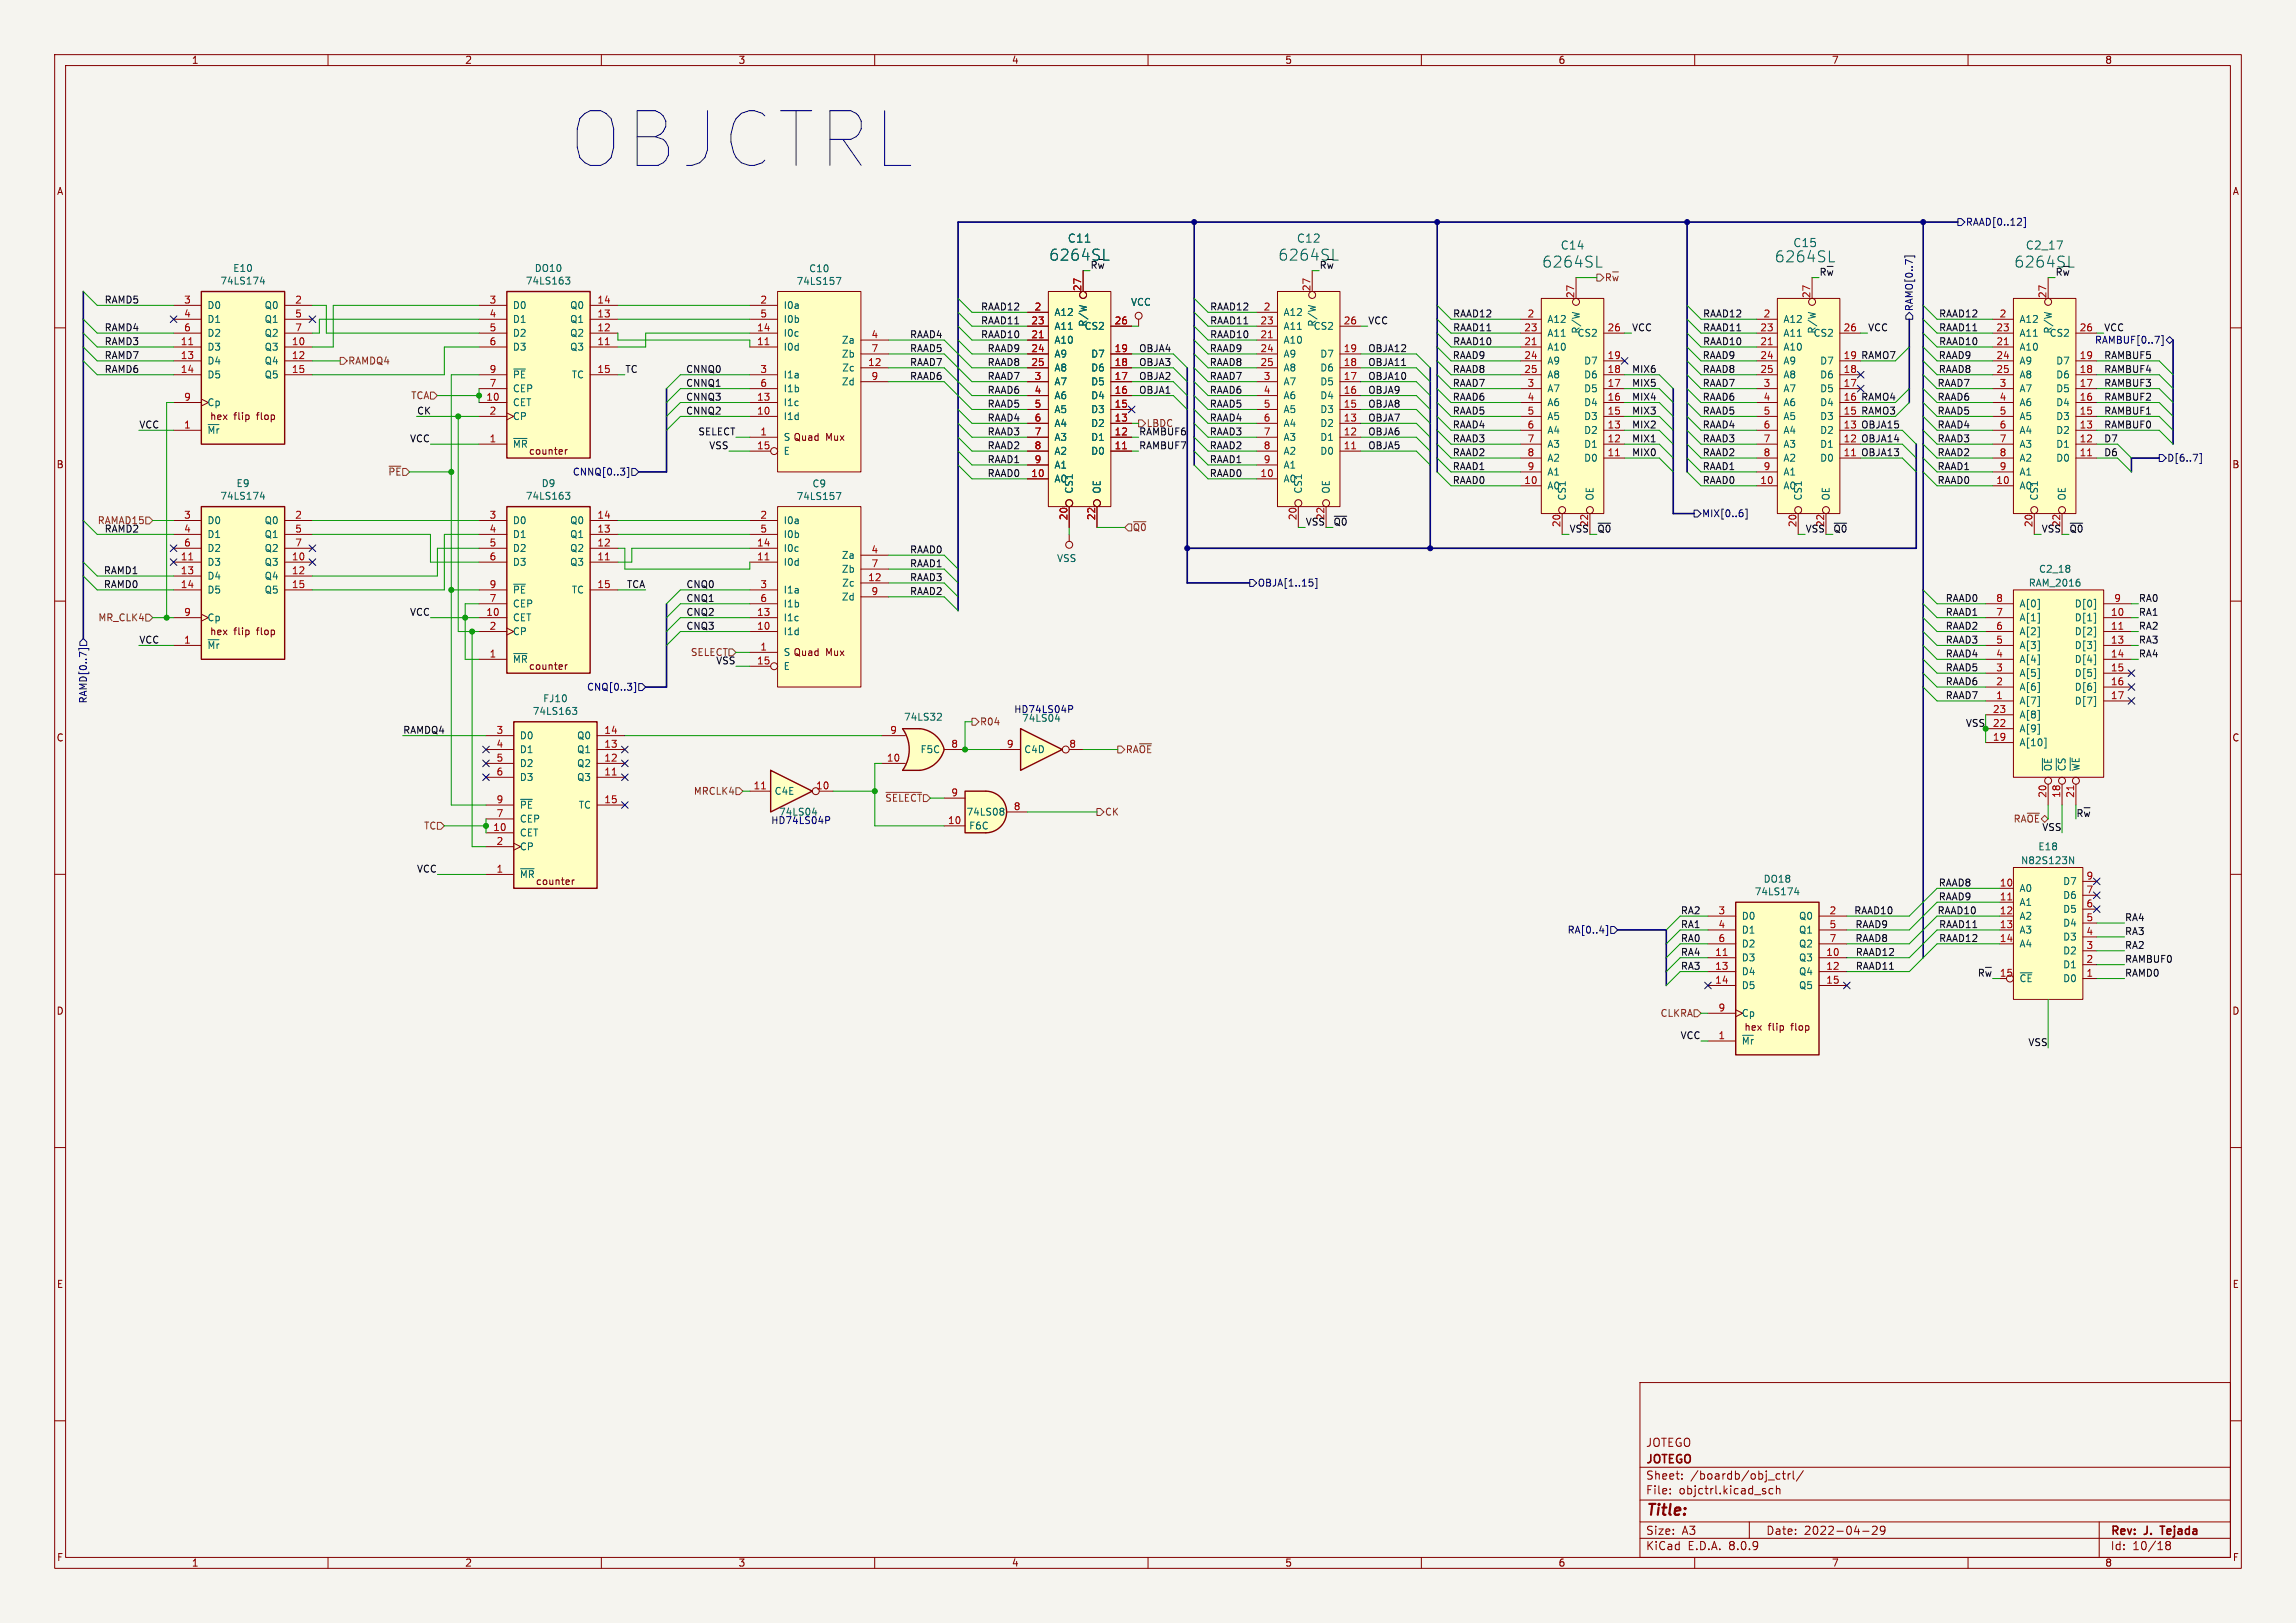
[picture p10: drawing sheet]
<svg xmlns="http://www.w3.org/2000/svg" width="420mm" height="297mm" viewBox="0 0 420 297" stroke-linecap="round" stroke-linejoin="round" font-family="sans-serif">
<defs><g id="words">
<text font-size="13.9" fill="#0000c2" x="105.3" y="31.5">OBJCTRL</text>
<g font-size="2.8" fill="#006464">
<text x="191.9" y="47.9">6264SL</text>
<text x="233.8" y="47.9">6264SL</text>
<text x="282" y="49.2">6264SL</text>
<text x="324.6" y="48.2">6264SL</text>
<text x="368.4" y="49.2">6264SL</text>
</g>
<text font-size="2.8" fill="#840000" x="301" y="277.9">Title:</text>
<g font-size="2.1" fill="#006464">
<text x="195.2" y="44.6">C11</text>
<text x="237.1" y="44.6">C12</text>
<text x="285.4" y="45.9">C14</text>
<text x="327.9" y="45.4">C15</text>
<text x="370.5" y="45.9">C2_17</text>
</g>
<g font-size="2.1" fill="#840000">
<text x="301" y="268.2">JOTEGO</text>
<text x="301" y="265">JOTEGO</text>
<text x="301" y="273.7">File:</text>
<text x="301" y="271">Sheet:</text>
<text x="307.1" y="273.7">objctrl.kicad_sch</text>
<text x="309.2" y="271">/boardb/obj_ctrl/</text>
<text x="301" y="281.1">Size:</text>
<text x="307.6" y="281.1">A3</text>
<text x="323" y="281.1">Date:</text>
<text x="330" y="281.1">2022-04-29</text>
<text x="386" y="281.3">Rev:</text>
<text x="392.4" y="281.3">J.</text>
<text x="396" y="281.3">Tejada</text>
<text x="301" y="283.9">KiCad</text>
<text x="308.7" y="283.9">E.D.A.</text>
<text x="316.3" y="283.9">8.0.9</text>
<text x="386" y="283.9">Id:</text>
<text x="390.1" y="283.9">10/18</text>
</g>
<g font-size="1.8" fill="#840000">
<text x="35" y="11.9">1</text>
<text x="85" y="11.9">2</text>
<text x="135" y="11.9">3</text>
<text x="185" y="11.9">4</text>
<text x="235" y="11.9">5</text>
<text x="285" y="11.9">6</text>
<text x="335" y="11.9">7</text>
<text x="385" y="11.9">8</text>
<text x="10.3" y="35.9">A</text>
<text x="408.3" y="35.9">A</text>
<text x="42.8" y="77.1">flip</text>
<text x="47.1" y="77.1">flop</text>
<text x="96.7" y="83.4">counter</text>
<text x="151" y="80.9">Mux</text>
<text x="10.3" y="85.9">B</text>
<text x="408.2" y="85.9">B</text>
<text x="42.8" y="116.4">flip</text>
<text x="47.1" y="116.4">flop</text>
<text x="96.7" y="122.8">counter</text>
<text x="151" y="120.3">Mux</text>
<text x="10.3" y="135.9">C</text>
<text x="408.2" y="135.9">C</text>
<text x="97.9" y="162.2">counter</text>
<text x="10.3" y="185.9">D</text>
<text x="408.2" y="185.9">D</text>
<text x="323.4" y="188.8">flip</text>
<text x="327.8" y="188.8">flop</text>
<text x="10.3" y="235.9">E</text>
<text x="408.3" y="235.9">E</text>
<text x="10.3" y="285.9">F</text>
<text x="35" y="286.9">1</text>
<text x="85" y="286.9">2</text>
<text x="135" y="286.9">3</text>
<text x="185" y="286.9">4</text>
<text x="235" y="286.9">5</text>
<text x="285" y="286.9">6</text>
<text x="335" y="286.9">7</text>
<text x="385" y="286.9">8</text>
<text x="408.3" y="285.9">F</text>
</g>
<g font-size="1.8" fill="#000084">
<text x="359.5" y="41.5">RAAD[0..12]</text>
<text x="350.1" y="57" transform="rotate(-90 350.1 57)">RAMO[0..7]</text>
<text x="383.1" y="63.1">RAMBUF[0..7]</text>
<text x="104.7" y="87.2">CNNQ[0..3]</text>
<text x="396.3" y="84.7">D[6..7]</text>
<text x="311.3" y="94.8">MIX[0..6]</text>
<text x="230" y="107.5">OBJA[1..15]</text>
<text x="16.1" y="128.8" transform="rotate(-90 16.1 128.8)">RAMD[0..7]</text>
<text x="107.3" y="126.6">CNQ[0..3]</text>
<text x="286.7" y="171">RA[0..4]</text>
</g>
<g font-size="1.8" fill="#006464">
<text x="40.2" y="52.3">74LS174</text>
<text x="42.6" y="50">E10</text>
<text x="96.1" y="52.3">74LS163</text>
<text x="97.7" y="50">DO10</text>
<text x="145.6" y="52.3">74LS157</text>
<text x="147.9" y="50">C10</text>
<text x="199.4" y="49.3">R~{w}</text>
<text x="37.8" y="56.7">D0</text>
<text x="37.8" y="59.3">D1</text>
<text x="48.3" y="56.7">Q0</text>
<text x="48.3" y="59.3">Q1</text>
<text x="93.7" y="56.7">D0</text>
<text x="93.7" y="59.3">D1</text>
<text x="104.2" y="59.3">Q1</text>
<text x="104.2" y="56.7">Q0</text>
<text x="143.3" y="56.7">I0a</text>
<text x="143.3" y="59.3">I0b</text>
<text x="192.8" y="58">A12</text>
<text x="199" y="59.9" transform="rotate(-90 199 59.9)">R/W</text>
<text x="206.8" y="56.2">VCC</text>
<text x="234.7" y="58">A12</text>
<text x="240.9" y="59.9" transform="rotate(-90 240.9 59.9)">R/W</text>
<text x="283" y="59.3">A12</text>
<text x="326.1" y="59.3">A12</text>
<text x="369.3" y="59.3">A12</text>
<text x="37.8" y="64.4">D3</text>
<text x="37.8" y="61.8">D2</text>
<text x="48.3" y="64.4">Q3</text>
<text x="48.3" y="61.8">Q2</text>
<text x="93.7" y="61.8">D2</text>
<text x="93.7" y="64.4">D3</text>
<text x="104.2" y="64.4">Q3</text>
<text x="104.2" y="61.8">Q2</text>
<text x="143.3" y="64.4">I0d</text>
<text x="143.3" y="61.8">I0c</text>
<text x="153.9" y="63.1">Za</text>
<text x="153.9" y="65.6">Zb</text>
<text x="192.8" y="63.1">A10</text>
<text x="192.8" y="60.6">A11</text>
<text x="192.8" y="65.6">A9</text>
<text x="198.3" y="60.6">CS2</text>
<text x="199.5" y="65.6">D7</text>
<text x="234.7" y="63.1">A10</text>
<text x="234.7" y="60.6">A11</text>
<text x="234.7" y="65.6">A9</text>
<text x="240.2" y="60.6">CS2</text>
<text x="241.4" y="65.6">D7</text>
<text x="283" y="64.4">A10</text>
<text x="283" y="61.8">A11</text>
<text x="288.5" y="61.8">CS2</text>
<text x="289.2" y="61.2" transform="rotate(-90 289.2 61.2)">R/W</text>
<text x="326.1" y="64.4">A10</text>
<text x="326.1" y="61.8">A11</text>
<text x="331.6" y="61.8">CS2</text>
<text x="332.3" y="61.2" transform="rotate(-90 332.3 61.2)">R/W</text>
<text x="369.3" y="64.4">A10</text>
<text x="369.3" y="61.8">A11</text>
<text x="374.8" y="61.8">CS2</text>
<text x="375.5" y="61.2" transform="rotate(-90 375.5 61.2)">R/W</text>
<text x="37.8" y="66.9">D4</text>
<text x="37.8" y="69.4">D5</text>
<text x="48.3" y="66.9">Q4</text>
<text x="48.3" y="69.4">Q5</text>
<text x="93.7" y="72">CEP</text>
<text x="93.7" y="69.4">~{PE}</text>
<text x="104.5" y="69.4">TC</text>
<text x="143.3" y="69.4">I1a</text>
<text x="143.3" y="72">I1b</text>
<text x="153.9" y="70.7">Zd</text>
<text x="154" y="68.2">Zc</text>
<text x="192.8" y="68.2">A8</text>
<text x="192.8" y="70.7">A7</text>
<text x="199.5" y="70.7">D5</text>
<text x="199.5" y="68.2">D6</text>
<text x="234.7" y="68.2">A8</text>
<text x="234.7" y="70.7">A7</text>
<text x="241.4" y="70.7">D5</text>
<text x="241.4" y="68.2">D6</text>
<text x="283" y="66.9">A9</text>
<text x="283" y="69.4">A8</text>
<text x="283" y="72">A7</text>
<text x="289.7" y="72">D5</text>
<text x="289.7" y="69.4">D6</text>
<text x="289.7" y="66.9">D7</text>
<text x="326.1" y="66.9">A9</text>
<text x="326.1" y="69.4">A8</text>
<text x="326.1" y="72">A7</text>
<text x="332.9" y="72">D5</text>
<text x="332.9" y="69.4">D6</text>
<text x="332.9" y="66.9">D7</text>
<text x="369.3" y="66.9">A9</text>
<text x="369.3" y="69.4">A8</text>
<text x="369.3" y="72">A7</text>
<text x="376" y="72">D5</text>
<text x="376" y="69.4">D6</text>
<text x="376" y="66.9">D7</text>
<text x="37.8" y="74.5">Cp</text>
<text x="38.3" y="77.1">hex</text>
<text x="93.7" y="74.5">CET</text>
<text x="93.7" y="77.1">CP</text>
<text x="143.3" y="77.1">I1d</text>
<text x="143.3" y="74.5">I1c</text>
<text x="192.8" y="73.3">A6</text>
<text x="192.8" y="75.8">A5</text>
<text x="199.5" y="75.8">D3</text>
<text x="199.5" y="73.3">D4</text>
<text x="234.7" y="73.3">A6</text>
<text x="234.7" y="75.8">A5</text>
<text x="241.4" y="75.8">D3</text>
<text x="241.4" y="73.3">D4</text>
<text x="283" y="74.5">A6</text>
<text x="283" y="77.1">A5</text>
<text x="289.7" y="77.1">D3</text>
<text x="289.7" y="74.5">D4</text>
<text x="326.1" y="74.5">A6</text>
<text x="326.1" y="77.1">A5</text>
<text x="332.9" y="77.1">D3</text>
<text x="332.9" y="74.5">D4</text>
<text x="369.3" y="74.5">A6</text>
<text x="369.3" y="77.1">A5</text>
<text x="376" y="77.1">D3</text>
<text x="376" y="74.5">D4</text>
<text x="37.8" y="79.6">~{Mr}</text>
<text x="93.7" y="82.1">~{MR}</text>
<text x="143.3" y="80.9">S Quad</text>
<text x="143.3" y="83.4">E</text>
<text x="192.8" y="78.3">A4</text>
<text x="192.8" y="80.9">A3</text>
<text x="192.8" y="83.4">A2</text>
<text x="199.5" y="83.4">D0</text>
<text x="199.5" y="80.9">D1</text>
<text x="199.5" y="78.3">D2</text>
<text x="234.7" y="78.3">A4</text>
<text x="234.7" y="80.9">A3</text>
<text x="234.7" y="83.4">A2</text>
<text x="241.4" y="83.4">D0</text>
<text x="241.4" y="80.9">D1</text>
<text x="241.4" y="78.3">D2</text>
<text x="283" y="79.6">A4</text>
<text x="283" y="82.1">A3</text>
<text x="289.7" y="82.1">D1</text>
<text x="289.7" y="79.6">D2</text>
<text x="326.1" y="79.6">A4</text>
<text x="326.1" y="82.1">A3</text>
<text x="332.9" y="82.1">D1</text>
<text x="332.9" y="79.6">D2</text>
<text x="369.3" y="79.6">A4</text>
<text x="369.3" y="82.1">A3</text>
<text x="376" y="82.1">D1</text>
<text x="376" y="79.6">D2</text>
<text x="43.2" y="89.3">E9</text>
<text x="99" y="89.3">D9</text>
<text x="148.5" y="89.4">C9</text>
<text x="192.8" y="88.5">A0</text>
<text x="192.8" y="86">A1</text>
<text x="234.7" y="88.5">A0</text>
<text x="234.7" y="86">A1</text>
<text x="283" y="89.8">A0</text>
<text x="283" y="84.7">A2</text>
<text x="283" y="87.2">A1</text>
<text x="289.7" y="84.7">D0</text>
<text x="326.1" y="89.8">A0</text>
<text x="326.1" y="84.7">A2</text>
<text x="326.1" y="87.2">A1</text>
<text x="332.9" y="84.7">D0</text>
<text x="369.3" y="89.8">A0</text>
<text x="369.3" y="84.7">A2</text>
<text x="369.3" y="87.2">A1</text>
<text x="376" y="84.7">D0</text>
<text x="40.2" y="91.6">74LS174</text>
<text x="96.1" y="91.6">74LS163</text>
<text x="145.6" y="91.7">74LS157</text>
<text x="196.4" y="90.4" transform="rotate(-90 196.4 90.4)">CS1</text>
<text x="201.5" y="90.4" transform="rotate(-90 201.5 90.4)">OE</text>
<text x="238.4" y="90.4" transform="rotate(-90 238.4 90.4)">CS1</text>
<text x="243.4" y="90.4" transform="rotate(-90 243.4 90.4)">OE</text>
<text x="286.6" y="91.7" transform="rotate(-90 286.6 91.7)">CS1</text>
<text x="291.7" y="91.7" transform="rotate(-90 291.7 91.7)">OE</text>
<text x="329.8" y="91.7" transform="rotate(-90 329.8 91.7)">CS1</text>
<text x="334.9" y="91.7" transform="rotate(-90 334.9 91.7)">OE</text>
<text x="373" y="91.7" transform="rotate(-90 373 91.7)">CS1</text>
<text x="378.1" y="91.7" transform="rotate(-90 378.1 91.7)">OE</text>
<text x="37.8" y="96.1">D0</text>
<text x="37.8" y="98.7">D1</text>
<text x="37.8" y="101.2">D2</text>
<text x="48.3" y="96.1">Q0</text>
<text x="48.3" y="98.7">Q1</text>
<text x="48.3" y="101.2">Q2</text>
<text x="93.7" y="96.1">D0</text>
<text x="93.7" y="98.7">D1</text>
<text x="93.7" y="101.2">D2</text>
<text x="104.2" y="101.2">Q2</text>
<text x="104.2" y="98.7">Q1</text>
<text x="104.2" y="96.1">Q0</text>
<text x="143.3" y="101.2">I0c</text>
<text x="143.3" y="96.1">I0a</text>
<text x="143.3" y="98.7">I0b</text>
<text x="37.8" y="103.7">D3</text>
<text x="37.8" y="106.3">D4</text>
<text x="48.3" y="103.7">Q3</text>
<text x="48.3" y="106.3">Q4</text>
<text x="93.7" y="103.7">D3</text>
<text x="104.2" y="103.7">Q3</text>
<text x="143.3" y="103.7">I0d</text>
<text x="153.9" y="102.5">Za</text>
<text x="153.9" y="105">Zb</text>
<text x="154" y="107.5">Zc</text>
<text x="193.3" y="103">VSS</text>
<text x="371" y="107.5">RAM_2016</text>
<text x="372.9" y="105">C2_18</text>
<text x="37.8" y="108.8">D5</text>
<text x="37.8" y="113.9">Cp</text>
<text x="48.3" y="108.8">Q5</text>
<text x="93.7" y="113.9">CET</text>
<text x="93.7" y="111.4">CEP</text>
<text x="93.7" y="108.8">~{PE}</text>
<text x="104.5" y="108.8">TC</text>
<text x="143.3" y="113.9">I1c</text>
<text x="143.3" y="108.8">I1a</text>
<text x="143.3" y="111.4">I1b</text>
<text x="153.9" y="110.1">Zd</text>
<text x="369.3" y="113.9">A[1]</text>
<text x="369.3" y="111.4">A[0]</text>
<text x="379.4" y="113.9">D[1]</text>
<text x="379.4" y="111.4">D[0]</text>
<text x="37.8" y="119">~{Mr}</text>
<text x="38.3" y="116.4">hex</text>
<text x="93.7" y="116.4">CP</text>
<text x="143.3" y="116.4">I1d</text>
<text x="369.3" y="119">A[3]</text>
<text x="369.3" y="116.4">A[2]</text>
<text x="379.4" y="116.4">D[2]</text>
<text x="379.4" y="119">D[3]</text>
<text x="93.7" y="121.5">~{MR}</text>
<text x="143.3" y="120.2">S Quad</text>
<text x="143.3" y="122.8">E</text>
<text x="369.3" y="124.1">A[5]</text>
<text x="369.3" y="121.5">A[4]</text>
<text x="379.4" y="121.5">D[4]</text>
<text x="379.4" y="124.1">D[5]</text>
<text x="97.4" y="131">74LS163</text>
<text x="99.3" y="128.7">FJ10</text>
<text x="369.3" y="129.1">A[7]</text>
<text x="369.3" y="126.6">A[6]</text>
<text x="369.3" y="131.7">A[8]</text>
<text x="379.4" y="126.6">D[6]</text>
<text x="379.4" y="129.1">D[7]</text>
<text x="95" y="135.5">D0</text>
<text x="105.5" y="135.5">Q0</text>
<text x="165.3" y="132.1">74LS32</text>
<text x="369.3" y="136.8">A[10]</text>
<text x="369.3" y="134.2">A[9]</text>
<text x="95" y="138">D1</text>
<text x="95" y="140.6">D2</text>
<text x="95" y="143.1">D3</text>
<text x="105.5" y="143.1">Q3</text>
<text x="105.5" y="140.6">Q2</text>
<text x="105.5" y="138">Q1</text>
<text x="168.3" y="138">F5C</text>
<text x="187.3" y="138">C4D</text>
<text x="375.5" y="141.2" transform="rotate(-90 375.5 141.2)">~{OE}</text>
<text x="378.1" y="141.2" transform="rotate(-90 378.1 141.2)">~{CS}</text>
<text x="380.6" y="141.2" transform="rotate(-90 380.6 141.2)">~{WE}</text>
<text x="95" y="148.2">~{PE}</text>
<text x="105.8" y="148.2">TC</text>
<text x="141.6" y="145.6">C4E</text>
<text x="176.7" y="149.5">74LS08</text>
<text x="95" y="153.3">CET</text>
<text x="95" y="155.8">CP</text>
<text x="95" y="150.7">CEP</text>
<text x="177.2" y="152">F6C</text>
<text x="372.8" y="155.8">E18</text>
<text x="95" y="160.9">~{MR}</text>
<text x="322.5" y="161.7">DO18</text>
<text x="369.6" y="158.3">N82S123N</text>
<text x="320.9" y="164">74LS174</text>
<text x="369.3" y="163.4">A0</text>
<text x="369.3" y="166">A1</text>
<text x="377.3" y="167.2">D5</text>
<text x="377.3" y="164.7">D6</text>
<text x="377.3" y="162.2">D7</text>
<text x="318.5" y="168.5">D0</text>
<text x="318.5" y="171">D1</text>
<text x="318.5" y="173.6">D2</text>
<text x="329" y="168.5">Q0</text>
<text x="329" y="171">Q1</text>
<text x="329" y="173.6">Q2</text>
<text x="369.3" y="168.5">A2</text>
<text x="369.3" y="171">A3</text>
<text x="369.3" y="173.6">A4</text>
<text x="377.3" y="172.3">D3</text>
<text x="377.3" y="169.8">D4</text>
<text x="318.5" y="176.1">D3</text>
<text x="318.5" y="178.7">D4</text>
<text x="329" y="176.1">Q3</text>
<text x="329" y="178.7">Q4</text>
<text x="369.3" y="179.9">~{CE}</text>
<text x="377.3" y="179.9">D0</text>
<text x="377.3" y="177.4">D1</text>
<text x="377.3" y="174.9">D2</text>
<text x="318.5" y="181.2">D5</text>
<text x="329" y="181.2">Q5</text>
<text x="318.5" y="191.4">~{Mr}</text>
<text x="318.5" y="186.3">Cp</text>
<text x="319" y="188.8">hex</text>
</g>
<g font-size="1.8" fill="#a90000">
<text x="197.9" y="53.4" transform="rotate(-90 197.9 53.4)">27</text>
<text x="239.8" y="53.4" transform="rotate(-90 239.8 53.4)">27</text>
<text x="33.6" y="55.6">3</text>
<text x="33.6" y="58.2">4</text>
<text x="53.9" y="55.6">2</text>
<text x="53.9" y="58.2">5</text>
<text x="89.5" y="55.6">3</text>
<text x="89.5" y="58.2">4</text>
<text x="109.2" y="58.2">13</text>
<text x="109.2" y="55.6">14</text>
<text x="139" y="55.6">2</text>
<text x="139" y="58.2">5</text>
<text x="188.6" y="59.4">23</text>
<text x="189.2" y="56.9">2</text>
<text x="203.8" y="59.4">26</text>
<text x="230.5" y="59.4">23</text>
<text x="231.1" y="56.9">2</text>
<text x="245.7" y="59.4">26</text>
<text x="279.3" y="58.2">2</text>
<text x="288" y="54.7" transform="rotate(-90 288 54.7)">27</text>
<text x="322.5" y="58.2">2</text>
<text x="331.2" y="54.7" transform="rotate(-90 331.2 54.7)">27</text>
<text x="365.7" y="58.2">2</text>
<text x="374.4" y="54.7" transform="rotate(-90 374.4 54.7)">27</text>
<text x="33" y="63.2">11</text>
<text x="33" y="65.8">13</text>
<text x="33.6" y="60.7">6</text>
<text x="53.3" y="63.2">10</text>
<text x="53.3" y="65.8">12</text>
<text x="53.9" y="60.7">7</text>
<text x="89.5" y="60.7">5</text>
<text x="89.5" y="63.2">6</text>
<text x="109.2" y="63.2">11</text>
<text x="109.2" y="60.7">12</text>
<text x="138.4" y="63.2">11</text>
<text x="138.4" y="60.7">14</text>
<text x="159.3" y="62">4</text>
<text x="159.3" y="64.5">7</text>
<text x="188.6" y="62">21</text>
<text x="188.6" y="64.5">24</text>
<text x="203.8" y="64.5">19</text>
<text x="230.5" y="62">21</text>
<text x="230.5" y="64.5">24</text>
<text x="245.7" y="64.5">19</text>
<text x="278.7" y="63.2">21</text>
<text x="278.7" y="60.7">23</text>
<text x="278.7" y="65.8">24</text>
<text x="294" y="65.8">19</text>
<text x="294" y="60.7">26</text>
<text x="321.9" y="63.2">21</text>
<text x="321.9" y="60.7">23</text>
<text x="321.9" y="65.8">24</text>
<text x="337.1" y="65.8">19</text>
<text x="337.1" y="60.7">26</text>
<text x="365.1" y="63.2">21</text>
<text x="365.1" y="60.7">23</text>
<text x="365.1" y="65.8">24</text>
<text x="380.3" y="65.8">19</text>
<text x="380.3" y="60.7">26</text>
<text x="33" y="68.3">14</text>
<text x="53.3" y="68.3">15</text>
<text x="89.5" y="70.9">7</text>
<text x="89.5" y="68.3">9</text>
<text x="109.2" y="68.3">15</text>
<text x="139" y="68.3">3</text>
<text x="139" y="70.9">6</text>
<text x="158.7" y="67.1">12</text>
<text x="159.3" y="69.6">9</text>
<text x="188.6" y="67.1">25</text>
<text x="189.2" y="69.6">3</text>
<text x="203.8" y="69.6">17</text>
<text x="203.8" y="67.1">18</text>
<text x="230.5" y="67.1">25</text>
<text x="231.1" y="69.6">3</text>
<text x="245.7" y="69.6">17</text>
<text x="245.7" y="67.1">18</text>
<text x="278.7" y="68.3">25</text>
<text x="279.3" y="70.9">3</text>
<text x="294" y="70.9">17</text>
<text x="294" y="68.3">18</text>
<text x="321.9" y="68.3">25</text>
<text x="322.5" y="70.9">3</text>
<text x="337.1" y="70.9">17</text>
<text x="337.1" y="68.3">18</text>
<text x="365.1" y="68.3">25</text>
<text x="365.7" y="70.9">3</text>
<text x="380.3" y="70.9">17</text>
<text x="380.3" y="68.3">18</text>
<text x="33.6" y="73.4">9</text>
<text x="88.9" y="73.4">10</text>
<text x="89.5" y="75.9">2</text>
<text x="138.4" y="75.9">10</text>
<text x="138.4" y="73.4">13</text>
<text x="189.2" y="72.1">4</text>
<text x="189.2" y="74.7">5</text>
<text x="189.2" y="77.2">6</text>
<text x="203.8" y="77.2">13</text>
<text x="203.8" y="74.7">15</text>
<text x="203.8" y="72.1">16</text>
<text x="231.1" y="72.1">4</text>
<text x="231.1" y="74.7">5</text>
<text x="231.1" y="77.2">6</text>
<text x="245.7" y="77.2">13</text>
<text x="245.7" y="74.7">15</text>
<text x="245.7" y="72.1">16</text>
<text x="279.3" y="73.4">4</text>
<text x="279.3" y="75.9">5</text>
<text x="294" y="75.9">15</text>
<text x="294" y="73.4">16</text>
<text x="322.5" y="73.4">4</text>
<text x="322.5" y="75.9">5</text>
<text x="337.1" y="75.9">15</text>
<text x="337.1" y="73.4">16</text>
<text x="365.7" y="73.4">4</text>
<text x="365.7" y="75.9">5</text>
<text x="380.3" y="75.9">15</text>
<text x="380.3" y="73.4">16</text>
<text x="33.6" y="78.5">1</text>
<text x="89.5" y="81">1</text>
<text x="138.4" y="82.3">15</text>
<text x="139" y="79.8">1</text>
<text x="189.2" y="79.8">7</text>
<text x="189.2" y="82.3">8</text>
<text x="203.8" y="82.3">11</text>
<text x="203.8" y="79.8">12</text>
<text x="231.1" y="79.8">7</text>
<text x="231.1" y="82.3">8</text>
<text x="245.7" y="82.3">11</text>
<text x="245.7" y="79.8">12</text>
<text x="279.3" y="78.5">6</text>
<text x="279.3" y="81">7</text>
<text x="279.3" y="83.6">8</text>
<text x="294" y="83.6">11</text>
<text x="294" y="81">12</text>
<text x="294" y="78.5">13</text>
<text x="322.5" y="78.5">6</text>
<text x="322.5" y="81">7</text>
<text x="322.5" y="83.6">8</text>
<text x="337.1" y="83.6">11</text>
<text x="337.1" y="81">12</text>
<text x="337.1" y="78.5">13</text>
<text x="365.7" y="78.5">6</text>
<text x="365.7" y="81">7</text>
<text x="365.7" y="83.6">8</text>
<text x="380.3" y="83.6">11</text>
<text x="380.3" y="81">12</text>
<text x="380.3" y="78.5">13</text>
<text x="188.6" y="87.4">10</text>
<text x="189.2" y="84.8">9</text>
<text x="230.5" y="87.4">10</text>
<text x="231.1" y="84.8">9</text>
<text x="278.7" y="88.6">10</text>
<text x="279.3" y="86.1">9</text>
<text x="321.9" y="88.6">10</text>
<text x="322.5" y="86.1">9</text>
<text x="365.1" y="88.6">10</text>
<text x="365.7" y="86.1">9</text>
<text x="33.6" y="95">3</text>
<text x="53.9" y="95">2</text>
<text x="89.5" y="95">3</text>
<text x="109.2" y="95">14</text>
<text x="139" y="95">2</text>
<text x="195.3" y="95.3" transform="rotate(-90 195.3 95.3)">20</text>
<text x="200.4" y="95.3" transform="rotate(-90 200.4 95.3)">22</text>
<text x="237.2" y="95.3" transform="rotate(-90 237.2 95.3)">20</text>
<text x="33.6" y="97.5">4</text>
<text x="33.6" y="100.1">6</text>
<text x="53.9" y="97.5">5</text>
<text x="53.9" y="100.1">7</text>
<text x="89.5" y="97.5">4</text>
<text x="89.5" y="100.1">5</text>
<text x="109.2" y="100.1">12</text>
<text x="109.2" y="97.5">13</text>
<text x="138.4" y="100.1">14</text>
<text x="139" y="97.5">5</text>
<text x="159.3" y="101.3">4</text>
<text x="285.5" y="96.6" transform="rotate(-90 285.5 96.6)">20</text>
<text x="328.7" y="96.6" transform="rotate(-90 328.7 96.6)">20</text>
<text x="371.9" y="96.6" transform="rotate(-90 371.9 96.6)">20</text>
<text x="33" y="102.6">11</text>
<text x="33" y="105.2">13</text>
<text x="33" y="107.7">14</text>
<text x="53.3" y="102.6">10</text>
<text x="53.3" y="105.2">12</text>
<text x="53.3" y="107.7">15</text>
<text x="89.5" y="102.6">6</text>
<text x="89.5" y="107.7">9</text>
<text x="109.2" y="102.6">11</text>
<text x="109.2" y="107.7">15</text>
<text x="138.4" y="102.6">11</text>
<text x="139" y="107.7">3</text>
<text x="158.7" y="106.4">12</text>
<text x="159.3" y="103.9">7</text>
<text x="33.6" y="112.8">9</text>
<text x="88.9" y="112.8">10</text>
<text x="89.5" y="110.2">7</text>
<text x="138.4" y="112.8">13</text>
<text x="139" y="110.2">6</text>
<text x="159.3" y="109">9</text>
<text x="365.1" y="112.8">7</text>
<text x="365.1" y="110.2">8</text>
<text x="386" y="112.8">10</text>
<text x="386.6" y="110.2">9</text>
<text x="33.6" y="117.9">1</text>
<text x="89.5" y="115.3">2</text>
<text x="138.4" y="115.3">10</text>
<text x="139" y="119.1">1</text>
<text x="365.1" y="117.9">5</text>
<text x="365.1" y="115.3">6</text>
<text x="386" y="115.3">11</text>
<text x="386" y="117.9">13</text>
<text x="89.5" y="120.4">1</text>
<text x="138.4" y="121.7">15</text>
<text x="365.1" y="125.5">2</text>
<text x="365.1" y="122.9">3</text>
<text x="365.1" y="120.4">4</text>
<text x="386" y="120.4">14</text>
<text x="386" y="122.9">15</text>
<text x="386" y="125.5">16</text>
<text x="364.4" y="130.6">23</text>
<text x="365.1" y="128">1</text>
<text x="386" y="128">17</text>
<text x="90.7" y="134.4">3</text>
<text x="90.7" y="136.9">4</text>
<text x="110.4" y="136.9">13</text>
<text x="110.4" y="134.4">14</text>
<text x="162.7" y="134.4">9</text>
<text x="173.9" y="136.9">8</text>
<text x="184.1" y="136.9">9</text>
<text x="195.5" y="136.9">8</text>
<text x="364.4" y="135.6">19</text>
<text x="364.4" y="133.1">22</text>
<text x="90.7" y="139.4">5</text>
<text x="90.7" y="142">6</text>
<text x="110.4" y="142">11</text>
<text x="110.4" y="139.4">12</text>
<text x="162.1" y="139.4">10</text>
<text x="90.7" y="149.6">7</text>
<text x="90.7" y="147.1">9</text>
<text x="110.4" y="147.1">15</text>
<text x="137.8" y="144.5">11</text>
<text x="149.2" y="144.5">10</text>
<text x="173.9" y="145.8">9</text>
<text x="185.3" y="148.3">8</text>
<text x="374.4" y="146.1" transform="rotate(-90 374.4 146.1)">20</text>
<text x="376.9" y="146.1" transform="rotate(-90 376.9 146.1)">18</text>
<text x="379.5" y="146.1" transform="rotate(-90 379.5 146.1)">21</text>
<text x="90.1" y="152.1">10</text>
<text x="90.7" y="154.7">2</text>
<text x="173.3" y="150.9">10</text>
<text x="90.7" y="159.8">1</text>
<text x="381.6" y="161">9</text>
<text x="314.3" y="167.4">3</text>
<text x="334.6" y="167.4">2</text>
<text x="365.7" y="162.3">10</text>
<text x="365.7" y="164.8">11</text>
<text x="365.7" y="167.4">12</text>
<text x="381.6" y="166.1">6</text>
<text x="381.6" y="163.6">7</text>
<text x="314.3" y="169.9">4</text>
<text x="314.3" y="172.5">6</text>
<text x="334.6" y="169.9">5</text>
<text x="334.6" y="172.5">7</text>
<text x="365.7" y="169.9">13</text>
<text x="365.7" y="172.5">14</text>
<text x="381.6" y="173.7">3</text>
<text x="381.6" y="171.2">4</text>
<text x="381.6" y="168.7">5</text>
<text x="313.6" y="175">11</text>
<text x="313.6" y="177.5">13</text>
<text x="334" y="175">10</text>
<text x="334" y="177.5">12</text>
<text x="381.6" y="178.8">1</text>
<text x="381.6" y="176.3">2</text>
<text x="313.6" y="180.1">14</text>
<text x="314.3" y="185.2">9</text>
<text x="334" y="180.1">15</text>
<text x="314.3" y="190.2">1</text>
</g>
<g font-size="1.8" fill="#0f0f0f">
<text x="241.3" y="49.3">R~{w}</text>
<text x="332.7" y="50.5">R~{w}</text>
<text x="375.9" y="50.5">R~{w}</text>
<text x="19" y="55.6">RAMD5</text>
<text x="179.4" y="56.9">RAAD12</text>
<text x="179.4" y="59.4">RAAD11</text>
<text x="221.3" y="59.4">RAAD11</text>
<text x="221.3" y="56.9">RAAD12</text>
<text x="250.2" y="59.4">VCC</text>
<text x="265.7" y="58.2">RAAD12</text>
<text x="311.4" y="58.2">RAAD12</text>
<text x="354.6" y="58.2">RAAD12</text>
<text x="19" y="63.2">RAMD3</text>
<text x="19" y="65.8">RAMD7</text>
<text x="19" y="60.7">RAMD4</text>
<text x="166.4" y="64.5">RAAD5</text>
<text x="166.4" y="62">RAAD4</text>
<text x="179.4" y="62">RAAD10</text>
<text x="180.6" y="64.5">RAAD9</text>
<text x="208.3" y="64.5">OBJA4</text>
<text x="221.2" y="64.5">RAAD9</text>
<text x="221.3" y="62">RAAD10</text>
<text x="250.2" y="64.5">OBJA12</text>
<text x="265.7" y="65.8">RAAD9</text>
<text x="265.7" y="63.2">RAAD10</text>
<text x="265.7" y="60.7">RAAD11</text>
<text x="298.4" y="60.7">VCC</text>
<text x="311.4" y="65.8">RAAD9</text>
<text x="311.4" y="60.7">RAAD11</text>
<text x="311.4" y="63.2">RAAD10</text>
<text x="340.4" y="65.8">RAMO7</text>
<text x="341.6" y="60.7">VCC</text>
<text x="354.6" y="65.8">RAAD9</text>
<text x="354.6" y="63.2">RAAD10</text>
<text x="354.6" y="60.7">RAAD11</text>
<text x="384.8" y="60.7">VCC</text>
<text x="384.8" y="65.8">RAMBUF5</text>
<text x="19" y="68.3">RAMD6</text>
<text x="114.3" y="68.3">TC</text>
<text x="125.4" y="70.9">CNNQ1</text>
<text x="125.4" y="68.3">CNNQ0</text>
<text x="166.4" y="69.6">RAAD6</text>
<text x="166.4" y="67">RAAD7</text>
<text x="180.6" y="69.6">RAAD7</text>
<text x="180.6" y="67">RAAD8</text>
<text x="208.3" y="67">OBJA3</text>
<text x="208.3" y="69.6">OBJA2</text>
<text x="221.2" y="69.6">RAAD7</text>
<text x="221.2" y="67">RAAD8</text>
<text x="250.2" y="69.6">OBJA10</text>
<text x="250.2" y="67">OBJA11</text>
<text x="265.7" y="68.3">RAAD8</text>
<text x="265.7" y="70.9">RAAD7</text>
<text x="298.4" y="68.3">MIX6</text>
<text x="298.4" y="70.9">MIX5</text>
<text x="311.4" y="70.9">RAAD7</text>
<text x="311.4" y="68.3">RAAD8</text>
<text x="354.3" y="70.9">RAAD7</text>
<text x="354.6" y="68.3">RAAD8</text>
<text x="384.8" y="70.9">RAMBUF3</text>
<text x="384.8" y="68.3">RAMBUF4</text>
<text x="76.2" y="75.9">CK</text>
<text x="125.4" y="73.4">CNNQ3</text>
<text x="125.4" y="75.9">CNNQ2</text>
<text x="180.6" y="72.1">RAAD6</text>
<text x="180.6" y="74.7">RAAD5</text>
<text x="180.6" y="77.2">RAAD4</text>
<text x="208.3" y="72.1">OBJA1</text>
<text x="221.2" y="74.7">RAAD5</text>
<text x="221.2" y="77.2">RAAD4</text>
<text x="221.2" y="72.1">RAAD6</text>
<text x="250.2" y="77.2">OBJA7</text>
<text x="250.2" y="74.7">OBJA8</text>
<text x="250.2" y="72.1">OBJA9</text>
<text x="265.7" y="73.4">RAAD6</text>
<text x="265.7" y="75.9">RAAD5</text>
<text x="298.4" y="75.9">MIX3</text>
<text x="298.4" y="73.4">MIX4</text>
<text x="311.4" y="73.4">RAAD6</text>
<text x="311.4" y="75.9">RAAD5</text>
<text x="340.4" y="73.4">RAMO4</text>
<text x="340.4" y="75.9">RAMO3</text>
<text x="354.3" y="73.4">RAAD6</text>
<text x="354.3" y="75.9">RAAD5</text>
<text x="384.8" y="73.4">RAMBUF2</text>
<text x="384.8" y="75.9">RAMBUF1</text>
<text x="25.4" y="78.5">VCC</text>
<text x="74.9" y="81">VCC</text>
<text x="127.6" y="79.7">SELECT</text>
<text x="129.6" y="82.3">VSS</text>
<text x="180.6" y="79.7">RAAD3</text>
<text x="180.6" y="82.3">RAAD2</text>
<text x="208.3" y="82.3">RAMBUF7</text>
<text x="208.3" y="79.7">RAMBUF6</text>
<text x="209.7" y="78.3">LBDC</text>
<text x="221.2" y="79.7">RAAD3</text>
<text x="221.2" y="82.3">RAAD2</text>
<text x="250.2" y="82.3">OBJA5</text>
<text x="250.2" y="79.7">OBJA6</text>
<text x="265.7" y="81">RAAD3</text>
<text x="265.7" y="78.5">RAAD4</text>
<text x="265.7" y="83.6">RAAD2</text>
<text x="298.4" y="83.6">MIX0</text>
<text x="298.4" y="81">MIX1</text>
<text x="298.4" y="78.5">MIX2</text>
<text x="311.4" y="81">RAAD3</text>
<text x="311.4" y="78.5">RAAD4</text>
<text x="311.4" y="83.6">RAAD2</text>
<text x="340.4" y="78.5">OBJA15</text>
<text x="340.4" y="81">OBJA14</text>
<text x="340.4" y="83.6">OBJA13</text>
<text x="354.3" y="83.6">RAAD2</text>
<text x="354.3" y="78.5">RAAD4</text>
<text x="354.3" y="81">RAAD3</text>
<text x="384.8" y="81">D7</text>
<text x="384.8" y="83.6">D6</text>
<text x="384.8" y="78.5">RAMBUF0</text>
<text x="180.6" y="84.8">RAAD1</text>
<text x="180.6" y="87.4">RAAD0</text>
<text x="221.2" y="87.4">RAAD0</text>
<text x="221.2" y="84.8">RAAD1</text>
<text x="265.7" y="86.1">RAAD1</text>
<text x="265.7" y="88.6">RAAD0</text>
<text x="311.4" y="88.6">RAAD0</text>
<text x="311.4" y="86.1">RAAD1</text>
<text x="354.3" y="86.1">RAAD1</text>
<text x="354.3" y="88.6">RAAD0</text>
<text x="242.3" y="95.3" transform="rotate(-90 242.3 95.3)">22</text>
<text x="19" y="97.5">RAMD2</text>
<text x="166.4" y="101.3">RAAD0</text>
<text x="238.8" y="96.3">VSS</text>
<text x="243.8" y="96.3">~{Q0}</text>
<text x="287" y="97.5">VSS</text>
<text x="290.6" y="96.6" transform="rotate(-90 290.6 96.6)">22</text>
<text x="292.1" y="97.5">~{Q0}</text>
<text x="330.2" y="97.5">VSS</text>
<text x="333.8" y="96.6" transform="rotate(-90 333.8 96.6)">22</text>
<text x="335.3" y="97.5">~{Q0}</text>
<text x="373.4" y="97.5">VSS</text>
<text x="376.9" y="96.6" transform="rotate(-90 376.9 96.6)">22</text>
<text x="378.5" y="97.5">~{Q0}</text>
<text x="18.9" y="107.7">RAMD0</text>
<text x="18.9" y="105.1">RAMD1</text>
<text x="114.6" y="107.7">TCA</text>
<text x="125.5" y="107.7">CNQ0</text>
<text x="166.4" y="103.9">RAAD1</text>
<text x="166.4" y="106.4">RAAD3</text>
<text x="74.9" y="112.8">VCC</text>
<text x="125.5" y="110.2">CNQ1</text>
<text x="125.5" y="112.8">CNQ2</text>
<text x="166.4" y="109">RAAD2</text>
<text x="355.8" y="112.8">RAAD1</text>
<text x="355.8" y="110.2">RAAD0</text>
<text x="391.2" y="110.2">RA0</text>
<text x="391.2" y="112.8">RA1</text>
<text x="25.4" y="117.8">VCC</text>
<text x="125.5" y="115.3">CNQ3</text>
<text x="355.8" y="115.3">RAAD2</text>
<text x="355.8" y="117.8">RAAD3</text>
<text x="391.2" y="115.3">RA2</text>
<text x="391.2" y="117.8">RA3</text>
<text x="130.9" y="121.7">VSS</text>
<text x="355.8" y="125.5">RAAD6</text>
<text x="355.8" y="120.4">RAAD4</text>
<text x="355.8" y="122.9">RAAD5</text>
<text x="391.2" y="120.4">RA4</text>
<text x="355.8" y="128">RAAD7</text>
<text x="73.7" y="134.4">RAMDQ4</text>
<text x="359.5" y="133.1">VSS</text>
<text x="379.7" y="149.6">R~{w}</text>
<text x="373.5" y="152.1">VSS</text>
<text x="76.2" y="159.8">VCC</text>
<text x="307.4" y="167.4">RA2</text>
<text x="339.1" y="167.4">RAAD10</text>
<text x="354.3" y="167.4">RAAD10</text>
<text x="354.6" y="162.3">RAAD8</text>
<text x="354.6" y="164.8">RAAD9</text>
<text x="307.4" y="172.5">RA0</text>
<text x="307.4" y="169.9">RA1</text>
<text x="339.3" y="169.9">RAAD9</text>
<text x="339.3" y="172.5">RAAD8</text>
<text x="354.6" y="172.5">RAAD12</text>
<text x="354.6" y="169.9">RAAD11</text>
<text x="388.6" y="168.6">RA4</text>
<text x="388.6" y="173.7">RA2</text>
<text x="388.6" y="171.2">RA3</text>
<text x="307.4" y="177.5">RA3</text>
<text x="307.4" y="175">RA4</text>
<text x="339.4" y="175">RAAD12</text>
<text x="339.4" y="177.5">RAAD11</text>
<text x="388.6" y="178.8">RAMD0</text>
<text x="388.6" y="176.3">RAMBUF0</text>
<text x="307.3" y="190.2">VCC</text>
<text x="370.9" y="191.5">VSS</text>
</g>
<g font-size="1.8" fill="#725600">
<text x="293.5" y="51.7">R~{w}</text>
<text x="63.6" y="66.9">RAMDQ4</text>
<text x="75.1" y="73.3">TCA</text>
<text x="70.9" y="87.2">~{PE}</text>
<text x="17.8" y="96.1">RAMAD15</text>
<text x="207.1" y="97.4">~{Q0}</text>
<text x="17.9" y="113.9">MR_CLK4</text>
<text x="126.3" y="120.2">SELECT</text>
<text x="179.2" y="132.9">R04</text>
<text x="205.8" y="138">RA~{OE}</text>
<text x="126.8" y="145.6">MRCLK4</text>
<text x="161.8" y="146.9">~{SELECT}</text>
<text x="202" y="149.5">CK</text>
<text x="77.5" y="152">TC</text>
<text x="368.2" y="150.7">RA~{OE}</text>
<text x="303.6" y="186.3">CLKRA</text>
</g>
<g font-size="1.8" fill="#0000c2">
<text x="185.4" y="130.6">HD74LS04P</text>
<text x="186.9" y="132.3">74LS04</text>
<text x="142.4" y="149.5">74LS04</text>
<text x="141" y="150.9">HD74LS04P</text>
</g>
<text font-size="1.8" fill="#009600" x="361.7" y="178.8">R~{w}15</text>
</g></defs>
<path d="M0 0h420v297h-420z" fill="#f5f4ef" stroke="#f5f4ef" stroke-width=".18"/>
<g fill="none" stroke="#840000" stroke-width=".18">
<path d="M10 10h400v277h-400zM12 12h396v273h-396zM60 10v2M110 10v2M160 10v2M210 10v2M260 10v2M310 10v2M360 10v2M10 60h2M408 60h2M10 110h2"/>
<path d="M408 110h2M10 160h2M408 160h2M10 210h2M408 210h2M300 253h108v32h-108zM10 260h2M300 278.5h108M300 274.5h108M300 268.5h108M305.5 273.2v.2M305.5 272.5v.1"/>
<path d="M307.7 270.5v.2M307.7 269.8v.1M320 278.5v3M324.3 272.5l-.4-.1-.3 .3v.4l.1 .2h.6M324.9 270.5l.3 .2 .4-.1M324.9 272.5l.3-.1 .3 .1 .1 .9M324.9 271.9v1.5M325.6 269.8l-.4-.1-.3 .1M326 269.7h.6M326.2 269.2v1.3l.4 .2M327.1 269.7v1M327.5 269.7l-.3 .1-.1 .2"/>
<path d="M328 269.2v1.3l.2 .2M329.9 269.1l-1.3 1.9M342.5 279.4l.6-.1 .2 .1 .1 .3-1 1.1h1M344.8 279.9l-.3 .3h-.3l-.3-.3 .2-.5 .4-.1 .2 .1a.99 .99 0 0 1-.3 1.4h-.3M384 278.5v6.5M408 260h2M60 285v2M110 285v2M160 285v2M210 285v2M260 285v2M300 281.5h108"/>
<path d="M310 285v2M340.7 280.2h1.2M360 285v2M396.2 282.4l.2 .3M396.4 282.7h.3M396.4 282.7l-.2 .3v.4l.2 .2 .5-.1 .1-.2-.1-.4-.2-.2M397 282.4l-.3 .3"/>
</g>
<path d="M395.1 279.3h.9" fill="none" stroke="#840000" stroke-width=".3"/>
<path d="M94 132.1h15.2v30.5h-15.2z" fill="#ffffc2"/>
<path d="M94 132.1h15.2v30.5h-15.2z" fill="none" stroke="#840000" stroke-width=".25"/>
<g fill="none" stroke="#840000" stroke-width=".18">
<path d="M195.6 97.8v1.3M88.9 139.7h5.1M88.9 137.2h5.1M88.9 134.6h5.1M109.2 139.7h5.1M109.2 137.2h5.1M109.2 134.6h5.1M88.9 152.4h5.1M88.9 142.2h5.1M88.9 147.3h5.1M88.9 154.9h5.1M88.9 149.9h5.1"/>
<path d="M94 154.3l1.2 .6-1.2 .7M109.2 142.2h5.1M109.2 147.3h5.1M88.9 160h5.1M104.7 161v.9M105 161l-.3 .3"/>
<circle cx="195.6" cy="99.7" r=".63"/>
</g>
<path d="M104.7 129.5h.8l-.4 .4 .3 .2 .1 .4-.2 .2h-.4M95.2 159h2.5M95.2 146.3h2.2" fill="none" stroke="#006464" stroke-width=".18"/>
<path d="M112 141.8h.7" fill="none" stroke="#a90000" stroke-width=".18"/>
<path d="M281.9 54.6h11.5v39.4h-11.5z" fill="#ffffc2"/>
<g fill="none" stroke="#840000" stroke-width=".18">
<path d="M278.1 58.4h3.8M281.9 54.6h11.5v39.4h-11.5zM288.3 50.8v3.8M278.1 78.7h3.8M278.1 76.2h3.8M278.1 73.7h3.8M278.1 71.1h3.8M278.1 68.6h3.8M278.1 66h3.8M278.1 63.5h3.8M278.1 61h3.8M293.4 78.7h3.8"/>
<path d="M293.4 76.2h3.8M293.4 73.7h3.8M293.4 71.1h3.8M293.4 68.6h3.8M293.4 66h3.8M293.4 61h3.8M278.1 88.9h3.8M278.1 83.8h3.8M278.1 81.3h3.8M278.1 86.4h3.8M285.7 94v3.8M290.8 94v3.8"/>
<path d="M293.4 83.8h3.8M293.4 81.3h3.8"/>
<circle cx="288.3" cy="55.2" r=".63"/>
<circle cx="285.7" cy="93.3" r=".63"/>
<circle cx="290.8" cy="93.3" r=".63"/>
</g>
<path d="M280.3 63.1h.7M295.5 83.4h.7" fill="none" stroke="#a90000" stroke-width=".18"/>
<path d="M292.1 48.9h1" fill="none" stroke="#006464" stroke-width=".18"/>
<path d="M325.1 54.6h11.4v39.4h-11.4z" fill="#ffffc2"/>
<g fill="none" stroke="#840000" stroke-width=".18">
<path d="M321.3 58.4h3.8M325.1 54.6h11.4v39.4h-11.4zM331.5 50.8v3.8M321.3 78.7h3.8M321.3 76.2h3.8M321.3 73.7h3.8M321.3 71.1h3.8M321.3 68.6h3.8M321.3 66h3.8M321.3 63.5h3.8M321.3 61h3.8M336.5 78.7h3.9"/>
<path d="M336.5 76.2h3.9M336.5 73.7h3.9M336.5 71.1h3.9M336.5 68.6h3.9M336.5 66h3.9M336.5 61h3.9M321.3 88.9h3.8M321.3 83.8h3.8M321.3 81.3h3.8M321.3 86.4h3.8M328.9 94v3.8M334 94v3.8"/>
<path d="M336.5 83.8h3.9M336.5 81.3h3.9"/>
<circle cx="331.5" cy="55.2" r=".63"/>
<circle cx="328.9" cy="93.3" r=".63"/>
<circle cx="334" cy="93.3" r=".63"/>
</g>
<path d="M323.5 63.1h.7M338.7 83.4h.7" fill="none" stroke="#a90000" stroke-width=".18"/>
<path d="M334.6 47.9h1" fill="none" stroke="#006464" stroke-width=".18"/>
<path d="M36.8 53.3h15.3v28h-15.3z" fill="#ffffc2"/>
<path d="M36.8 53.3h15.3v28h-15.3z" fill="none" stroke="#840000" stroke-width=".25"/>
<g fill="none" stroke="#840000" stroke-width=".18">
<path d="M31.7 55.9h5.1M31.7 58.4h5.1M52.1 55.9h5M52.1 58.4h5M31.7 78.7h5.1M31.7 63.5h5.1M31.7 66h5.1M31.7 68.6h5.1M31.7 61h5.1M31.7 73.7h5.1M36.8 73l1.3 .7-1.3 .6M52.1 63.5h5"/>
<path d="M52.1 66h5M52.1 68.6h5M52.1 61h5"/>
</g>
<path d="M34.5 63.1h.8" fill="none" stroke="#a90000" stroke-width=".18"/>
<path d="M47.9 50.7l-.3 .9h.8M48.2 51.1v.9" fill="none" stroke="#006464" stroke-width=".18"/>
<path d="M167.7 135.8l5 1.4a5.2 5.2 0 0 1-4.4 3.8z" fill="#ffffc2" stroke="#ffffc2" stroke-width=".18"/>
<path d="M165.1 133.4h3.2M165.1 141h3.2" fill="none" stroke="#ffffc2" stroke-width=".18"/>
<path d="M165.1 133.4h3.2v7.6h-3.2a6.7 6.7 0 0 0 0-7.6z" fill="#ffffc2"/>
<path d="M168.3 133.3a5.1 5.1 0 0 1 4.4 3.9l-5 1.3z" fill="#ffffc2" stroke="#ffffc2" stroke-width=".18"/>
<path d="M165.1 133.4h3.2a5.1 5.1 0 0 1 4.4 3.8 5.2 5.2 0 0 1-4.4 3.8h-3.2a6.6 6.6 0 0 0 0-7.6z" fill="none" stroke="#840000" stroke-width=".25"/>
<path d="M161.3 139.7h4.3M161.3 134.6h4.3M172.7 137.2h3.8" fill="none" stroke="#840000" stroke-width=".18"/>
<path d="M171.7 130.5l.4 .1 .1 .3-.8 .9h.8" fill="none" stroke="#006464" stroke-width=".18"/>
<path d="M141 141l7.6 3.8-7.6 3.8z" fill="#ffffc2"/>
<path d="M141 141l7.6 3.8-7.6 3.8z" fill="none" stroke="#840000" stroke-width=".25"/>
<g fill="none" stroke="#840000" stroke-width=".18">
<path d="M137.2 144.8h3.8M149.9 144.8h2.5"/>
<circle cx="149.2" cy="144.8" r=".63"/>
</g>
<path d="M139.3 144.4h.7" fill="none" stroke="#a90000" stroke-width=".18"/>
<path d="M148.6 148.7h.8M149.2 148.3v.9" fill="none" stroke="#006464" stroke-width=".18"/>
<path d="M368.3 158.8h12.7v24.1h-12.7z" fill="#ffffc2"/>
<g fill="none" stroke="#840000" stroke-width=".18">
<path d="M368.3 158.8h12.7v24.1h-12.7zM365.8 162.6h2.5M365.8 165.1h2.5M365.8 167.6h2.5M365.8 170.2h2.5M365.8 172.7h2.5M381 179.1h2.5M381 176.5h2.5M381 174h2.5M381 171.5h2.5M381 168.9h2.5M381 166.4h2.5"/>
<path d="M381 163.8h2.5M381 161.3h2.5"/>
<circle cx="367.7" cy="179.1" r=".63"/>
</g>
<path d="M367.3 164.7h.7" fill="none" stroke="#a90000" stroke-width=".18"/>
<path d="M378.6 156.8l.7 1.3v-1.3" fill="none" stroke="#006464" stroke-width=".18"/>
<path d="M368.3 108h16.5v34.2h-16.5z" fill="#ffffc2"/>
<g fill="none" stroke="#840000" stroke-width=".18">
<path d="M363.2 113h5.1M363.2 115.6h5.1M363.2 118.1h5.1M363.2 110.5h5.1M368.3 108h16.5v34.2h-16.5zM384.8 113h5.1M384.8 115.6h5.1M384.8 118.1h5.1M384.8 110.5h5.1M363.2 128.3h5.1M363.2 120.7h5.1M363.2 123.2h5.1"/>
<path d="M363.2 125.7h5.1M363.2 135.9h5.1M363.2 133.4h5.1M363.2 130.8h5.1M384.8 128.3h5.1M384.8 120.7h5.1M384.8 123.2h5.1M384.8 125.7h5.1M374.6 143.5v3.8M377.2 143.5v3.8M379.7 143.5v3.8"/>
<circle cx="374.6" cy="142.9" r=".63"/>
<circle cx="377.2" cy="142.9" r=".63"/>
<circle cx="379.7" cy="142.9" r=".63"/>
</g>
<g fill="none" stroke="#006464" stroke-width=".18">
<path d="M372.7 109.7h.3v1.8h-.3M372.7 112.2h.3v1.8h-.3M372.7 114.8h.3v1.8h-.3M372.7 117.3h.3v1.8h-.3M372.7 119.8h.3v1.9h-.3M380.4 106.5l.1 .2-.1 .5M383 112.2h.3v1.8h-.3M383 109.7h.3v1.8h-.3M383 114.8h.3v1.8h-.3M383 117.3h.3v1.8h-.3M383 119.8h.3v1.9h-.3M372.7 127.5h.3v1.8h-.3"/>
<path d="M372.7 122.4h.3v1.8h-.3M372.7 124.9h.3v1.8h-.3M372.7 130h.3v1.8h-.3M372.7 132.5h.3v1.9h-.3M374 135.1h.3v1.8M383 127.5h.3v1.8h-.3M383 122.4h.3v1.8h-.3M383 124.9h.3v1.8h-.3"/>
</g>
<path d="M387.6 115.2h.7M379.3 143.8v.7" fill="none" stroke="#a90000" stroke-width=".18"/>
<path d="M191.8 53.3h11.4v39.4h-11.4z" fill="#ffffc2"/>
<g fill="none" stroke="#840000" stroke-width=".18">
<path d="M188 57.2h3.8M188 59.7h3.8M191.8 53.3h11.4v39.4h-11.4zM198.1 49.5v3.8M203.2 59.7h3.8M188 77.5h3.8M188 74.9h3.8M188 72.4h3.8M188 69.9h3.8M188 67.3h3.8M188 64.8h3.8M188 62.2h3.8"/>
<path d="M203.2 77.5h3.8M203.2 74.9h3.8M203.2 72.4h3.8M203.2 69.9h3.8M203.2 67.3h3.8M203.2 64.8h3.8M188 87.6h3.8M188 82.6h3.8M188 80h3.8M188 85.1h3.8M195.6 92.7v3.8M200.7 92.7v3.8"/>
<path d="M203.2 82.6h3.8M203.2 80h3.8"/>
<circle cx="198.1" cy="54" r=".63"/>
<circle cx="195.6" cy="92.1" r=".63"/>
<circle cx="200.7" cy="92.1" r=".63"/>
</g>
<path d="M190.1 61.8h.7M205.3 82.1h.8" fill="none" stroke="#a90000" stroke-width=".18"/>
<path d="M92.7 92.7h15.2v30.5h-15.2z" fill="#ffffc2"/>
<path d="M92.7 92.7h15.2v30.5h-15.2z" fill="none" stroke="#840000" stroke-width=".25"/>
<g fill="none" stroke="#840000" stroke-width=".18">
<path d="M208.3 58.4v1.3M87.6 97.8h5.1M87.6 95.3h5.1M107.9 97.8h5.1M107.9 95.3h5.1M87.6 113h5.1M87.6 102.9h5.1M87.6 100.3h5.1M87.6 108h5.1M87.6 115.6h5.1M87.6 110.5h5.1M92.7 114.9l1.3 .7-1.3 .6"/>
<path d="M107.9 102.9h5.1M107.9 100.3h5.1M107.9 108h5.1M87.6 120.7h5.1M103.4 121.7v.8M103.8 121.7l-.4 .2"/>
<circle cx="208.3" cy="57.8" r=".63"/>
</g>
<path d="M103.4 90.1h.8l-.4 .5 .4 .1v.4l-.2 .3h-.4M94 119.6h2.4M94 106.9h2.1" fill="none" stroke="#006464" stroke-width=".18"/>
<path d="M110.7 102.5h.8" fill="none" stroke="#a90000" stroke-width=".18"/>
<path d="M186.7 133.4l7.6 3.8-7.6 3.8z" fill="#ffffc2"/>
<path d="M186.7 133.4l7.6 3.8-7.6 3.8z" fill="none" stroke="#840000" stroke-width=".25"/>
<g fill="none" stroke="#840000" stroke-width=".18">
<path d="M182.9 137.2h3.8M195.6 137.2h2.5"/>
<circle cx="194.9" cy="137.2" r=".63"/>
</g>
<path d="M193.1 131.6h.8M193.7 131.2v.8" fill="none" stroke="#006464" stroke-width=".18"/>
<path d="M368.3 54.6h11.4v39.4h-11.4z" fill="#ffffc2"/>
<g fill="none" stroke="#840000" stroke-width=".18">
<path d="M364.5 58.4h3.8M368.3 54.6h11.4v39.4h-11.4zM374.6 50.8v3.8M364.5 78.7h3.8M364.5 76.2h3.8M364.5 73.7h3.8M364.5 71.1h3.8M364.5 68.6h3.8M364.5 66h3.8M364.5 63.5h3.8M364.5 61h3.8M379.7 78.7h3.8"/>
<path d="M379.7 76.2h3.8M379.7 73.7h3.8M379.7 71.1h3.8M379.7 68.6h3.8M379.7 66h3.8M379.7 61h3.8M364.5 88.9h3.8M364.5 83.8h3.8M364.5 81.3h3.8M364.5 86.4h3.8M372.1 94v3.8M377.2 94v3.8"/>
<path d="M379.7 83.8h3.8M379.7 81.3h3.8"/>
<circle cx="374.6" cy="55.2" r=".63"/>
<circle cx="372.1" cy="93.3" r=".63"/>
<circle cx="377.2" cy="93.3" r=".63"/>
</g>
<path d="M366.6 63.1h.8M381.9 83.4h.7" fill="none" stroke="#a90000" stroke-width=".18"/>
<path d="M142.2 53.3h15.3v33.1h-15.3z" fill="#ffffc2"/>
<g fill="none" stroke="#840000" stroke-width=".18">
<path d="M137.2 55.9h5M137.2 58.4h5M142.2 53.3h15.3v33.1h-15.3zM137.2 76.2h5M137.2 63.5h5M137.2 73.7h5M137.2 61h5M137.2 68.6h5M137.2 71.1h5M157.5 67.3h5.1M157.5 62.2h5.1M157.5 64.8h5.1"/>
<path d="M157.5 69.9h5.1M137.2 80h5M137.2 82.6h3.8"/>
<circle cx="141.6" cy="82.5" r=".63"/>
</g>
<path d="M139.9 63.1h.8" fill="none" stroke="#a90000" stroke-width=".18"/>
<path d="M153 50.8h.8l-.5 1.2" fill="none" stroke="#006464" stroke-width=".18"/>
<path d="M233.7 53.3h11.4v39.4h-11.4z" fill="#ffffc2"/>
<g fill="none" stroke="#840000" stroke-width=".18">
<path d="M229.9 57.2h3.8M229.9 59.7h3.8M233.7 53.3h11.4v39.4h-11.4zM240 49.5v3.8M245.1 59.7h3.8M229.9 77.5h3.8M229.9 74.9h3.8M229.9 72.4h3.8M229.9 69.9h3.8M229.9 67.3h3.8M229.9 64.8h3.8M229.9 62.2h3.8"/>
<path d="M245.1 77.5h3.8M245.1 74.9h3.8M245.1 72.4h3.8M245.1 69.9h3.8M245.1 67.3h3.8M245.1 64.8h3.8M229.9 87.6h3.8M229.9 82.6h3.8M229.9 80h3.8M229.9 85.1h3.8M237.5 92.7v3.8M242.6 92.7v3.8"/>
<path d="M245.1 82.6h3.8M245.1 80h3.8"/>
<circle cx="240" cy="54" r=".63"/>
<circle cx="237.5" cy="92.1" r=".63"/>
<circle cx="242.6" cy="92.1" r=".63"/>
</g>
<path d="M232 61.8h.7M247.3 82.1h.7" fill="none" stroke="#a90000" stroke-width=".18"/>
<path d="M142.2 92.7h15.3v33h-15.3z" fill="#ffffc2"/>
<g fill="none" stroke="#840000" stroke-width=".18">
<path d="M137.2 95.3h5M137.2 97.8h5M142.2 92.7h15.3v33h-15.3zM137.2 119.4h5M137.2 115.6h5M137.2 102.9h5M137.2 113h5M137.2 100.3h5M137.2 108h5M137.2 110.5h5M157.5 106.7h5.1M157.5 101.6h5.1"/>
<path d="M157.5 104.1h5.1M157.5 109.2h5.1M137.2 121.9h3.8"/>
<circle cx="141.6" cy="121.9" r=".63"/>
</g>
<path d="M139.9 102.5h.8" fill="none" stroke="#a90000" stroke-width=".18"/>
<path d="M153 90.1h.8l-.5 1.3" fill="none" stroke="#006464" stroke-width=".18"/>
<path d="M36.8 92.7h15.3v28h-15.3z" fill="#ffffc2"/>
<path d="M36.8 92.7h15.3v28h-15.3z" fill="none" stroke="#840000" stroke-width=".25"/>
<g fill="none" stroke="#840000" stroke-width=".18">
<path d="M31.7 95.3h5.1M31.7 97.8h5.1M52.1 95.3h5M52.1 97.8h5M31.7 118.1h5.1M31.7 102.9h5.1M31.7 105.4h5.1M31.7 108h5.1M31.7 100.3h5.1M31.7 113h5.1M36.8 112.4l1.3 .6-1.3 .7M52.1 102.9h5"/>
<path d="M52.1 105.4h5M52.1 108h5M52.1 100.3h5"/>
</g>
<path d="M34.5 102.5h.8" fill="none" stroke="#a90000" stroke-width=".18"/>
<path d="M47.9 90l-.3 .9h.8M48.2 90.5v.9" fill="none" stroke="#006464" stroke-width=".18"/>
<path d="M180.3 144.8a3.8 3.8 0 0 1 3.8 3.8 3.8 3.8 0 0 1-3.8 3.8z" fill="#ffffc2" stroke="#ffffc2" stroke-width=".18"/>
<path d="M176.5 144.8h3.8v7.6h-3.8z" fill="#ffffc2"/>
<path d="M176.5 144.8h3.8a3.8 3.8 0 0 1 3.8 3.8 3.8 3.8 0 0 1-3.8 3.8h-3.8z" fill="none" stroke="#840000" stroke-width=".25"/>
<path d="M172.7 151.1h3.8M172.7 146.1h3.8M184.1 148.6h3.9" fill="none" stroke="#840000" stroke-width=".18"/>
<path d="M183.2 147.9h.2l.2 .2-.2 .3M183.2 148.4h.2M183.4 148.4l.2 .3v.2l-.1 .2-.3 .1" fill="none" stroke="#006464" stroke-width=".18"/>
<path d="M317.5 165.1h15.2v27.9h-15.2z" fill="#ffffc2"/>
<path d="M317.5 165.1h15.2v27.9h-15.2z" fill="none" stroke="#840000" stroke-width=".25"/>
<g fill="none" stroke="#840000" stroke-width=".18">
<path d="M312.4 175.3h5.1M312.4 177.8h5.1M312.4 167.6h5.1M312.4 170.2h5.1M312.4 172.7h5.1M332.7 175.3h5.1M332.7 177.8h5.1M332.7 167.6h5.1M332.7 170.2h5.1M332.7 172.7h5.1M312.4 190.5h5.1M312.4 180.3h5.1"/>
<path d="M312.4 185.4h5.1M317.5 184.8l1.3 .6-1.3 .7M332.7 180.3h5.1"/>
</g>
<path d="M315.2 174.8h.7" fill="none" stroke="#a90000" stroke-width=".18"/>
<path d="M328.6 162.4l-.3 .9h.8M328.9 162.9v.8" fill="none" stroke="#006464" stroke-width=".18"/>
<path d="M92.7 53.3h15.2v30.5h-15.2z" fill="#ffffc2"/>
<path d="M92.7 53.3h15.2v30.5h-15.2z" fill="none" stroke="#840000" stroke-width=".25"/>
<g fill="none" stroke="#840000" stroke-width=".18">
<path d="M87.6 58.4h5.1M87.6 55.9h5.1M107.9 58.4h5.1M107.9 55.9h5.1M188 57.2h3.8M188 59.7h3.8M198.1 49.5v3.8M203.2 59.7h3.8M87.6 73.7h5.1M87.6 63.5h5.1M87.6 61h5.1M87.6 68.6h5.1"/>
<path d="M87.6 76.2h5.1M87.6 71.1h5.1M92.7 75.6l1.3 .6-1.3 .6M107.9 63.5h5.1M107.9 61h5.1M107.9 68.6h5.1M188 77.5h3.8M188 74.9h3.8M188 72.4h3.8M188 69.9h3.8M188 67.3h3.8M188 64.8h3.8"/>
<path d="M188 62.2h3.8M203.2 77.5h3.8M203.2 74.9h3.8M203.2 72.4h3.8M203.2 69.9h3.8M203.2 67.3h3.8M203.2 64.8h3.8M87.6 81.3h5.1M103.4 82.3v.8M103.8 82.3l-.4 .2M188 87.6h3.8M188 82.6h3.8"/>
<path d="M188 80h3.8M188 85.1h3.8M195.6 92.7v3.8M200.7 92.7v3.8M203.2 82.6h3.8M203.2 80h3.8"/>
<circle cx="198.1" cy="54" r=".63"/>
<circle cx="195.6" cy="92.1" r=".63"/>
<circle cx="200.7" cy="92.1" r=".63"/>
</g>
<path d="M103.4 50.7h.8l-.4 .5 .4 .1v.4l-.2 .3h-.4M94 67.5h2.1M94 80.2h2.4" fill="none" stroke="#006464" stroke-width=".18"/>
<path d="M110.7 63.1h.8M190.1 61.8h.7M205.3 82.1h.8" fill="none" stroke="#a90000" stroke-width=".18"/>
<g fill="none" stroke="#725600" stroke-width=".18">
<path d="M292.1 50.2h.6l.7 .6-.7 .6h-.6zM295 49.8h1M62.2 65.4h.7l.6 .6-.6 .7h-.7zM78.7 71.8h.7l.6 .6-.6 .6h-.7zM208.3 76.8h.6l.6 .7-.6 .6h-.6zM26.7 94.6h.6l.6 .7-.6 .6h-.6zM71.2 85.3h2.1M206.4 95.9h.6v1.3h-.6l-.7-.7zM26.7 112.4h.6l.6 .6-.6 .7h-.6zM133.3 118.7h.7l.6 .7-.6 .6h-.7zM177.8 131.4h.6l.7 .7-.7 .6h-.6zM204.5 136.5h.6l.6 .7-.6 .6h-.6z"/>
<path d="M80 150.5h.6l.7 .6-.7 .7h-.6zM134.6 144.1h.7l.6 .7-.6 .6h-.7zM162.1 145h6.5M200.7 148h.6l.6 .6-.6 .6h-.6zM309.9 184.8h.6l.6 .6-.6 .7h-.6z"/>
</g>
<g fill="none" stroke="#000084" stroke-width=".18">
<path d="M370.2 39.8h.3v1.8h-.3M31.1 57.8l1.3 1.2M32.4 57.8l-1.3 1.2M56.5 57.8l1.3 1.2M57.8 57.8l-1.3 1.2M348.4 47.2v-.4h1.9v.4M349.2 57.2l.7 .6v.6h-1.3v-.6zM358.1 40h.7l.6 .6-.6 .7h-.7zM206.4 74.3l1.2 1.2M207.6 74.3l-1.2 1.2M296.6 65.4l1.2 1.2M297.8 65.4l-1.2 1.2"/>
<path d="M339.8 68l1.2 1.2M339.8 70.5l1.2 1.2M341 68l-1.2 1.2M341 70.5l-1.2 1.2M395.4 61.4h.3v1.8h-.3M396.2 62.2l.7-.6 .6 .6-.6 .7zM31.1 99.7l1.3 1.2M32.4 99.7l-1.3 1.2M56.5 99.7l1.3 1.2M57.8 99.7l-1.3 1.2M114.7 85.5h.3v1.9h-.3M115.6 85.7h.6l.6 .7-.6 .6h-.6z"/>
<path d="M309.9 93.3h.6l.6 .7-.6 .6h-.6zM318.8 93.9v.5M319.3 93.2h.3v1.8h-.3M395 83.2h.6l.6 .6-.6 .7h-.6zM402.4 83h.3v1.8h-.3M14.4 119v-.3h1.8v.3M15.2 116.8l.7 .7v.6h-1.3v-.6zM31.1 102.3l1.3 1.2M32.4 102.3l-1.3 1.2M56.5 102.3l1.3 1.2M57.8 102.3l-1.3 1.2M228.6 106h.6l.7 .7-.7 .6h-.6z"/>
<path d="M239.5 106h.6M239.9 106.5l.3 .2v.3l-.3 .3M240.6 105.9h.3v1.8h-.3M88.3 136.6l1.2 1.2M88.3 139.1l1.2 1.2M89.5 136.6l-1.2 1.2M89.5 139.1l-1.2 1.2M113.7 136.6l1.2 1.2M113.7 139.1l1.2 1.2M114.9 136.6l-1.2 1.2M114.9 139.1l-1.2 1.2M116 124.9h.3v1.8h-.3"/>
<path d="M116.8 125.1h.7l.6 .6-.6 .7h-.7zM389.3 125.1l1.2 1.2M389.3 127.7l1.2 1.2M389.3 122.6l1.2 1.2M390.5 125.1l-1.2 1.2M390.5 127.7l-1.2 1.2M390.5 122.6l-1.2 1.2M88.3 141.6l1.2 1.2M89.5 141.6l-1.2 1.2M113.7 141.6l1.2 1.2M113.7 146.7l1.2 1.2M114.9 141.6l-1.2 1.2"/>
<path d="M114.9 146.7l-1.2 1.2M293.8 169.4h.3v1.8h-.3M294.6 169.5h.7l.6 .7-.6 .6h-.7zM311.8 179.7l1.2 1.2M313 179.7l-1.2 1.2M337.2 179.7l1.2 1.2M338.4 179.7l-1.2 1.2M382.9 163.2l1.2 1.2M382.9 165.8l1.2 1.2M382.9 160.7l1.2 1.2M384.1 163.2l-1.2 1.2M384.1 165.8l-1.2 1.2"/>
<path d="M384.1 160.7l-1.2 1.2"/>
</g>
<path d="M256.4 66.9h.7" fill="none" stroke="#0f0f0f" stroke-width=".18"/>
<path d="M195.5 129.1h.5l.2 .3-.1 .3-.6 .1M151 149.4h.5l.3 .3-.1 .4h-.7" fill="none" stroke="#0000c2" stroke-width=".18"/>
<g fill="none" stroke="#000084" stroke-width=".3">
<path d="M15.2 53.3v63.5M218.4 40.6v44.5M262.9 40.6v45.8M308.6 40.6v45.8M349.2 58.4v15.3M351.8 40.6v134.7M358.1 40.6h-182.8v71.2M121.9 71.1v15.3h-5.1M217.2 67.3v39.4h11.4M261.6 67.3v33M306.1 71.1v22.9h3.8M397.5 62.2v19.1"/>
<path d="M350.5 81.3v19h-133.3M395 83.8h-5.1v2.6M121.9 110.5v15.2h-3.8M295.9 170.2h8.9v10.1"/>
</g>
<g fill="none" stroke="#009600" stroke-width=".18">
<path d="M15.2 58.4l2.6 2.6h13.9M15.2 53.3l2.6 2.6h13.9M57.1 55.9h2.6v5.1h27.9M87.6 58.4h-29.2v2.6h-1.3M87.6 55.9h-26.6v7.6h-3.9M113 55.9h24.2M113 58.4h24.2M175.3 57.2l2.5 2.5h10.2M175.3 59.7l2.5 2.5h10.2M175.3 54.6l2.5 2.6h10.2M198.1 49.5h1.3M207 59.7h1.3"/>
<path d="M218.4 57.2l2.6 2.5h8.9M218.4 59.7l2.6 2.5h8.9M218.4 54.6l2.6 2.6h8.9M240 49.5h1.3M248.9 59.7h1.3M262.9 58.4l2.5 2.6h12.7M262.9 55.9l2.5 2.5h12.7M288.3 50.8h3.8M308.6 58.4l2.5 2.6h10.2M308.6 55.9l2.5 2.5h10.2M331.5 50.8h1.2M351.8 58.4l2.5 2.6h10.2"/>
<path d="M351.8 55.9l2.5 2.5h10.2M374.6 50.8h1.3M15.2 63.5l2.6 2.5h13.9M15.2 66l2.6 2.6h13.9M15.2 61l2.6 2.5h13.9M25.4 78.7h6.3M31.7 73.7h-1.2v39.3M57.1 66h5.1M76.2 76.2h11.4M80 72.4h7.6M83.8 76.2v39.4h3.8M87.6 63.5h-6.3v5.1h-24.2"/>
<path d="M87.6 68.6h-5.1v78.7h6.4M87.6 71.1v2.6M113 68.6h1.3M113 61v1.2h24.2v1.3M137.2 61h-19.1v2.5h-5.1M137.2 73.7h-12.7l-2.6 2.5M137.2 68.6h-12.7l-2.6 2.5M137.2 76.2h-12.7l-2.6 2.5M137.2 71.1h-12.7l-2.6 2.6M162.6 67.3h10.1l5.1 5.1h10.2M162.6 69.9h10.1l5.1 5h10.2M162.6 64.8h10.1l5.1 5.1h10.2"/>
<path d="M162.6 62.2h10.1l5.1 5.1h10.2M175.3 77.5l2.5 2.5h10.2M175.3 74.9l2.5 2.6h10.2M175.3 62.2l2.5 2.6h10.2M207 72.4h7.6l2.6 2.5M207 77.5h1.3M207 69.9h7.6l2.6 2.5M207 64.8h7.6l2.6 2.5M207 67.3h7.6l2.6 2.6M218.4 77.5l2.6 2.5h8.9M218.4 69.9l2.6 2.5h8.9M218.4 74.9l2.6 2.6h8.9"/>
<path d="M218.4 67.3l2.6 2.6h8.9M218.4 62.2l2.6 2.6h8.9M218.4 64.8l2.6 2.5h8.9M218.4 72.4l2.6 2.5h8.9M248.9 72.4h10.2l2.5 2.5M248.9 77.5h10.2l2.5 2.5M248.9 69.9h10.2l2.5 2.5M248.9 64.8h10.2l2.5 2.5M248.9 67.3h10.2l2.5 2.6M248.9 74.9h10.2l2.5 2.6M262.9 63.5l2.5 2.5h12.7M262.9 78.7l2.5 2.6h12.7"/>
<path d="M262.9 76.2l2.5 2.5h12.7M262.9 71.1l2.5 2.6h12.7M262.9 66l2.5 2.6h12.7M262.9 73.7l2.5 2.5h12.7M262.9 68.6l2.5 2.5h12.7M262.9 61l2.5 2.5h12.7M297.2 61h1.2M297.2 78.7h6.3l2.6 2.6M297.2 73.7h6.3l2.6 2.5M297.2 68.6h6.3l2.6 2.5M297.2 76.2h6.3l2.6 2.5M297.2 71.1h6.3l2.6 2.6"/>
<path d="M308.6 63.5l2.5 2.5h10.2M308.6 78.7l2.5 2.6h10.2M308.6 76.2l2.5 2.5h10.2M308.6 71.1l2.5 2.6h10.2M308.6 66l2.5 2.6h10.2M308.6 73.7l2.5 2.5h10.2M308.6 68.6l2.5 2.5h10.2M308.6 61l2.5 2.5h10.2M340.4 61h1.2M340.4 78.7h7.6l2.5 2.6M349.2 63.5l-2.5 2.5h-6.3M349.2 71.1l-2.5 2.6h-6.3"/>
<path d="M349.2 73.7l-2.5 2.5h-6.3M351.8 63.5l2.5 2.5h10.2M351.8 78.7l2.5 2.6h10.2M351.8 76.2l2.5 2.5h10.2M351.8 71.1l2.5 2.6h10.2M351.8 66l2.5 2.6h10.2M351.8 73.7l2.5 2.5h10.2M351.8 68.6l2.5 2.5h10.2M351.8 61l2.5 2.5h10.2M383.5 61h1.3M383.5 66h11.5l2.5 2.6M383.5 78.7h11.5l2.5 2.6"/>
<path d="M383.5 73.7h11.5l2.5 2.5M383.5 68.6h11.5l2.5 2.5M383.5 76.2h11.5l2.5 2.5M383.5 71.1h11.5l2.5 2.6M15.2 95.3l2.6 2.5h13.9M27.9 95.3h3.8M57.1 97.8h21.6v5.1h8.9M57.1 95.3h30.5M74.9 86.4h7.6M78.7 81.3h8.9M87.6 97.8h-6.3v10.2h-24.2M113 97.8h24.2"/>
<path d="M113 95.3h24.2M133.3 82.6h3.9M134.6 80h2.6M175.3 82.6l2.5 2.5h10.2M175.3 85.1l2.5 2.5h10.2M175.3 80l2.5 2.6h10.2M195.6 96.5v1.3M200.7 96.5h5M207 80h1.3M207 82.6h1.3M218.4 82.6l2.6 2.5h8.9M218.4 85.1l2.6 2.5h8.9"/>
<path d="M218.4 80l2.6 2.6h8.9M237.5 96.5h1.3M242.6 96.5h1.2M248.9 80h10.2l2.5 2.6M248.9 82.6h10.2l2.5 2.5M262.9 81.3l2.5 2.5h12.7M262.9 83.8l2.5 2.6h12.7M262.9 86.4l2.5 2.5h12.7M285.7 97.8h1.3M290.8 97.8h1.3M297.2 81.3h6.3l2.6 2.5M297.2 83.8h6.3l2.6 2.6"/>
<path d="M308.6 81.3l2.5 2.5h10.2M308.6 83.8l2.5 2.6h10.2M308.6 86.4l2.5 2.5h10.2M328.9 97.8h1.3M334 97.8h1.3M340.4 81.3h7.6l2.5 2.5M340.4 83.8h7.6l2.5 2.6M351.8 81.3l2.5 2.5h10.2M351.8 83.8l2.5 2.6h10.2M351.8 86.4l2.5 2.5h10.2M372.1 97.8h1.3M377.2 97.8h1.3"/>
<path d="M383.5 81.3h3.8l2.6 2.5M383.5 83.8h3.8l2.6 2.6M15.2 105.4l2.6 2.6h13.9M15.2 102.9l2.6 2.5h13.9M25.4 118.1h6.3M27.9 113h3.8M78.7 113h8.9M82.5 108h5.1M86.4 115.6v39.3h2.5M87.6 110.5h-2.5v10.2h2.5M87.6 100.3h-7.6v5.1h-22.9M113 108h5.1"/>
<path d="M113 100.3h1.3v3.8h22.9v-1.2M134.6 119.4h2.6M137.2 115.6h-12.7l-2.6 2.5M137.2 100.3h-21.6v2.6h-2.6M137.2 108h-12.7l-2.6 2.5M137.2 110.5h-12.7l-2.6 2.5M137.2 113h-12.7l-2.6 2.6M162.6 109.2h10.1l2.6 2.6M162.6 104.1h10.1l2.6 2.6M162.6 101.6h10.1l2.6 2.5M162.6 106.7h10.1l2.6 2.5M351.8 118.1l2.5 2.6h8.9"/>
<path d="M351.8 113l2.5 2.6h8.9M351.8 108l2.5 2.5h8.9M351.8 110.5l2.5 2.5h8.9M351.8 115.6l2.5 2.5h8.9M389.9 115.6h1.3M389.9 110.5h1.3M389.9 113h1.3M389.9 118.1h1.3M73.7 134.6h15.2M114.3 134.6h47M134.6 121.9h2.6M161.3 139.7h-1.3v11.4h12.7"/>
<path d="M177.8 132.1h-1.3v5.1h6.4M198.1 137.2h6.4M351.8 123.2l2.5 2.5h8.9M351.8 120.7l2.5 2.5h8.9M351.8 125.7l2.5 2.6h8.9M363.2 130.8v5.1M389.9 120.7h1.3M81.3 151.1h7.6M88.9 149.9v2.5M135.9 144.8h1.3M152.4 144.8h7.6M170.2 146.1h2.5"/>
<path d="M188 148.6h12.7M374.6 147.3v2.6M377.2 147.3v5.1M379.7 147.3v2.6M80 160h8.9M312.4 167.6h-5.1l-2.5 2.6M312.4 170.2h-5.1l-2.5 2.5M312.4 177.8h-5.1l-2.5 2.5M312.4 175.3h-5.1l-2.5 2.5M312.4 172.7h-5.1l-2.5 2.6M365.8 162.6h-11.5l-5.1 5h-11.4M365.8 167.6h-11.5l-5.1 5.1h-11.4"/>
<path d="M365.8 165.1h-11.5l-5.1 5.1h-11.4M365.8 170.2h-11.5l-5.1 5.1h-11.4M365.8 172.7h-11.5l-5.1 5.1h-11.4M383.5 174h5.1M383.5 179.1h5.1M383.5 176.5h5.1M383.5 171.5h5.1M383.5 168.9h5.1M311.1 190.5h1.3M311.1 185.4h1.3M374.6 182.9v8.9"/>
</g>
<g fill="#000084" stroke="#000084" stroke-width=".18">
<circle cx="308.6" cy="40.6" r=".46"/>
<circle cx="217.2" cy="100.3" r=".46"/>
<circle cx="262.9" cy="40.6" r=".46"/>
<circle cx="218.4" cy="40.6" r=".46"/>
<circle cx="261.6" cy="100.3" r=".46"/>
<circle cx="351.8" cy="40.6" r=".46"/>
</g>
<g fill="#009600" stroke="#009600" stroke-width=".18">
<circle cx="160" cy="144.8" r=".46"/>
<circle cx="176.5" cy="137.2" r=".46"/>
<circle cx="363.2" cy="133.4" r=".46"/>
<circle cx="87.6" cy="72.4" r=".46"/>
<circle cx="83.8" cy="76.2" r=".46"/>
<circle cx="82.5" cy="86.4" r=".46"/>
<circle cx="86.4" cy="115.6" r=".46"/>
<circle cx="85.1" cy="113" r=".46"/>
<circle cx="88.9" cy="151.1" r=".46"/>
<circle cx="82.5" cy="108" r=".46"/>
<circle cx="30.5" cy="113" r=".46"/>
</g>
<use href="#words"/>
</svg>
